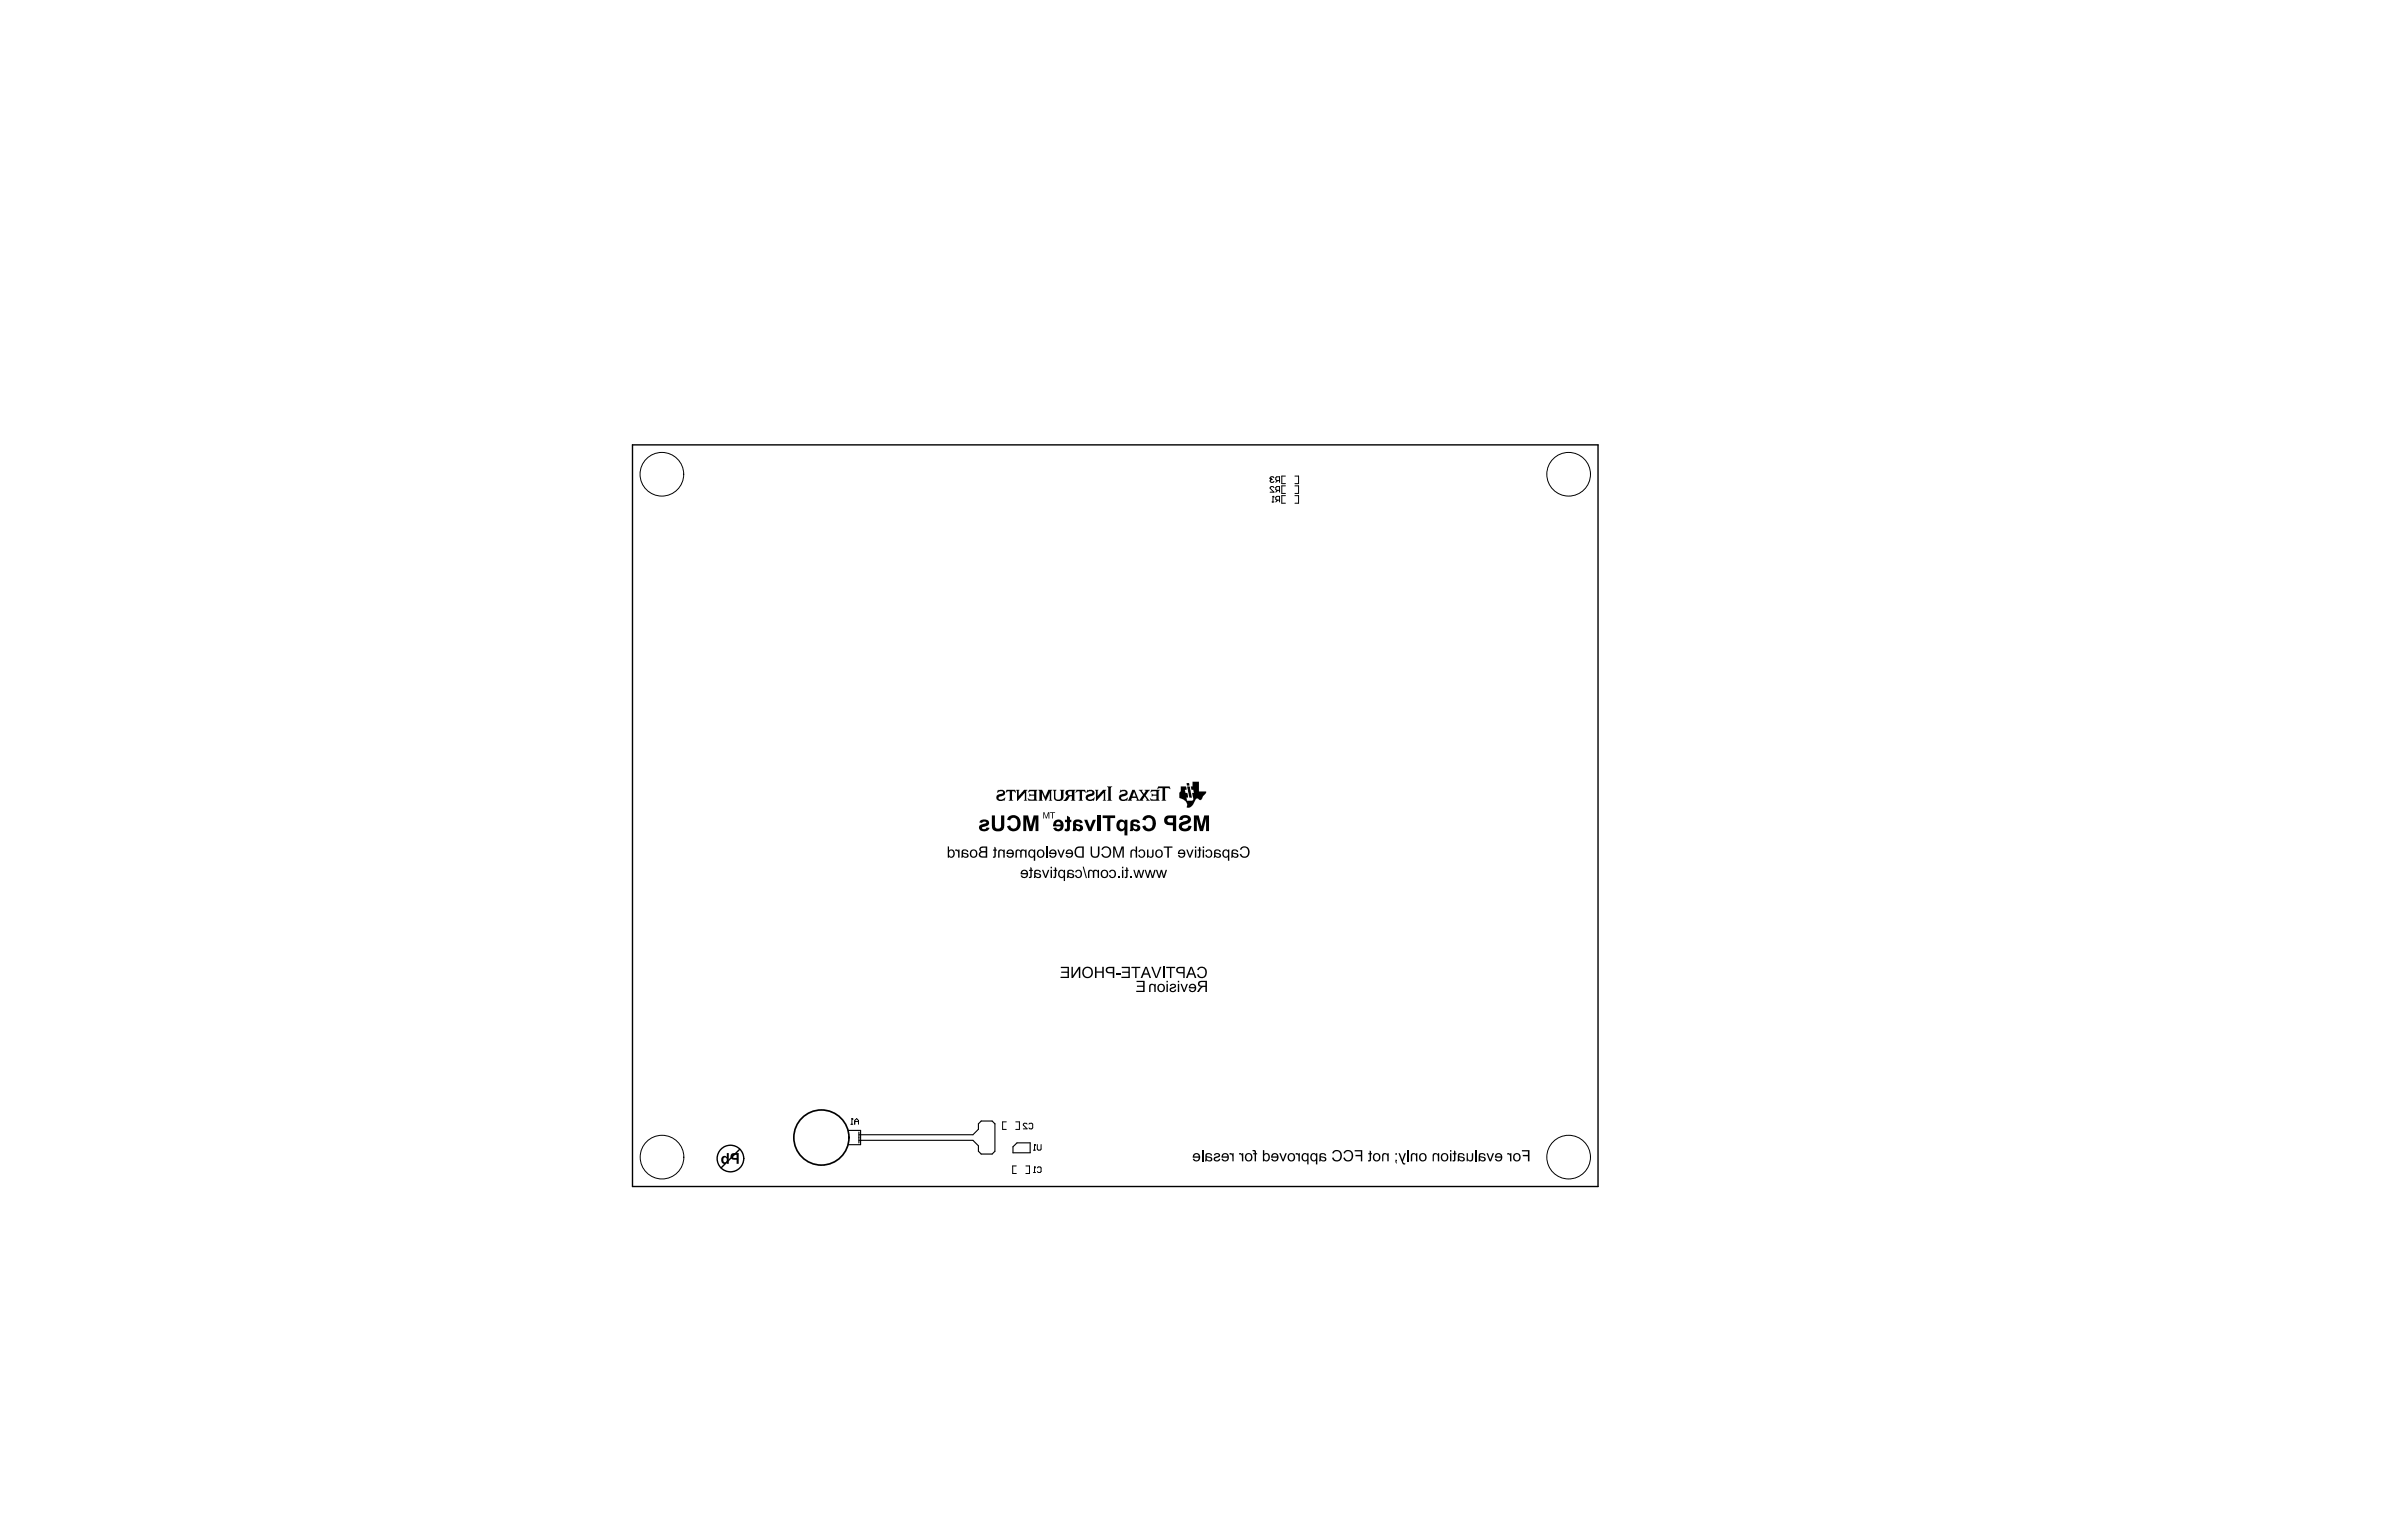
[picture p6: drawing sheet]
<svg xmlns="http://www.w3.org/2000/svg" width="432mm" height="279mm" viewBox="0 0 432 279" stroke-linecap="round" stroke-linejoin="round" font-family="sans-serif">
<g fill="none" stroke="#000" stroke-width=".25">
<path d="M114.7 80.7h175v134.4h-175zM189.7 153.5v2M210.9 175.3v2M134.1 208.4l-3.4 3.4M218 208.5v2.1M255.2 208.5v2.1"/>
<circle cx="132.4" cy="210.1" r="2.41"/>
</g>
<g fill="#000">
<path d="M173.1 154.1l.4-.1 .2 .3v-.3h.2v1.5h-.2l-.1-1.1-.4-.1zM177.8 148.7l.8-.1 .6 .2a.58 .58 0 0 1 .1 .7 .58 .58 0 0 1-.6 .3l-.2 .1a.25 .25 0 0 0-.4 .1 .25 .25 0 0 0 .1 .3h.5l.1-.3 .6 .1a1.01 1.01 0 0 1-1 .7 1.01 1.01 0 0 1-.9-.8 1.61 1.61 0 0 1 1.2-.7 .18 .18 0 0 0 .1-.3 .18 .18 0 0 0-.3 0h-.3l-.2 .2-.5-.1zM180.3 153.5l.2 .2v.3h.2v.2h-.2v1.2l-.4 .1h-.1v-.2h.3v-1.1h-.3v-.2h.3zM180.9 143.3l.9-.1 .1 .1a.53 .53 0 0 1 .3 .6 .53 .53 0 0 1-.6 .4l-.2 .1a.29 .29 0 0 0-.4 .2 .29 .29 0 0 0 .2 .4l.6-.1 .4-.3-.1 .5-.4 .1-.8-.1-.2-.2-.1-.3a.38 .38 0 0 1 .3-.5l.6-.2a.24 .24 0 0 0 .3-.1 .24 .24 0 0 0-.2-.3h-.4l-.4 .3zM179.8 147.8h.6v1.9a.58 .58 0 0 0 .7 .5 .58 .58 0 0 0 .4-.8v-1.6h.6v2l-.2 .6-.4 .3h-.4h-.7l-.3-.2-.3-.5zM181.1 154.1l.4-.1 .4 .2v-.2h.2v1.5h-.2v-1l-.4-.3-.3 .2v1.1h-.3v-1.1zM182.4 143.2l1.7 .1 .1 .5-.4-.3h-.3v1.1a.42 .42 0 0 0 .2 .6h-.9l.2-.2v-1.5h-.3l-.4 .3zM182.8 148.1l.6-.3h.4a1.45 1.45 0 0 1 1.2 1.9 1.45 1.45 0 0 1-2 .8l-.5-.7 .6-.1a.71 .71 0 0 0 .9 .5 .71 .71 0 0 0 .4-1l-.2-.7a.65 .65 0 0 0-1.1 .3l-.5-.2zM184.2 143.2h.6l-.1 .2v.9l.9-1.1h.6l-.2 .2v1.6l.2 .2h-.6l.2-.2-.1-1.2-1.3 1.4v-1.8zM184.2 154.1l.4-.1 .4 .3 .3-.3h.3l.3 .2v-.2h.2v1.5h-.3v-.9l-.2-.3a.28 .28 0 0 0-.3 0 .28 .28 0 0 0-.1 .2v1h-.3v-.9a.32 .32 0 0 0-.2-.4 .32 .32 0 0 0-.4 .4v.9h-.2v-1.1zM186.5 143.2h1.6l-.2 .3v1.4l.2 .3h-1.7l-.1-.5 .5 .3 .7-.1v-.6h-.7l-.2 .1v-.5l.2 .2h.7v-.6h-.8l-.3 .2zM186.8 157.2l.2 .2v.3h.2v.2h-.2v1.2l-.4 .1h-.1v-.2l.3-.1v-1h-.3v-.2h.3z"/>
<path d="M188.2 143.2h.7l.5 1.3 .6-1.3h.8l-.2 .2v1.6l.2 .2h-.7l.2-.2v-1.3l-.7 1.5h-.1l-.6-1.5v1.3l.1 .2h-.8l.2-.2v-1.6zM185.5 147.8h.9l.5 2 .5-2h.8v2.9h-.5v-2.2l-.5 2.2h-.6l-.6-2.2v2.2h-.5zM188.9 157.7h.2l.4 1.2 .5-1.2h.2l-.5 1.5h-.3zM189.1 147.3h.2l.4 1 .3-1h.2v1.1h-.1v-1l-.4 1h-.1l-.3-1v1h-.2zM190.9 143.2h.6l-.2 .3v1.2l.3 .3h.5l.2-.3v-1.3l-.2-.2 .9 .1-.2 .1v1.3l-.3 .4-.9 .1-.5-.3v-1.4zM190.3 147.3h1v.1h-.4v1h-.2v-1h-.4zM191.2 157.2l.3 .2v.3h.1v.2h-.1l-.1 1.1-.4 .2v-.2l.2-.1v-1h-.2v-.2h.2zM191.7 154h.2l.5 1.2 .4-1.2h.2l-.5 1.5h-.3zM193.4 147.9l.6 .3v.4h.2v.5h-.2l-.1 1.2a.61 .61 0 0 1-.9 .4v-.5a.25 .25 0 0 0 .4 0 .25 .25 0 0 0 0-.3v-.8h-.4v-.5h.4zM195.1 143.2h1.6l.1 .4v.2l-.3-.3h-.4v1.5l.2 .2-.8-.1a.6 .6 0 0 0 .2-.8v-.8h-.3l-.4 .3zM195.1 157.8l.3-.1a.74 .74 0 0 1 .8 1 .74 .74 0 0 1-1.2 .3l-.1-.3h.2a.42 .42 0 0 0 .6 .3 .42 .42 0 0 0 .2-.6l-.2-.4a.36 .36 0 0 0-.6 .2l-.2-.1zM196.3 157.1h.2l.5 2.1h-.2z"/>
<path d="M197.1 143.2l.1 .1h.9l.3 .4a.64 .64 0 0 1-.8 .7h-.1a.25 .25 0 0 0-.3 .3 .25 .25 0 0 0 .3 .2l.3 .1 .6-.4 .1 .1-.2 .5h-.9l-.4-.1-.2-.4v-.4l.3-.2 .6-.2a.24 .24 0 0 0 .3-.1 .24 .24 0 0 0-.2-.3h-.5l-.4 .3zM196.5 148.6h.6l.5 1.4 .5-1.4h.6l-.9 2.1h-.4zM197.7 153.5h.3v1.3a.53 .53 0 0 0 .6 .5 .53 .53 0 0 0 .4-.7v-1.1h.3v1.6a.81 .81 0 0 1-1 .4 .81 .81 0 0 1-.6-.9zM198.5 143.2h.6l-.1 .2v.9l.9-1.1h.6l-.2 .2v1.6l.2 .2h-.6l.2-.2-.1-1.2-1.3 1.4v-1.8zM197.3 157.8l.3-.1 .4 .1a.22 .22 0 0 0 .2 .1 .22 .22 0 0 0 .2-.2h.3l.3 .2v-.2h.2v1.5h-.2v-1l-.2-.3a.26 .26 0 0 0-.3 0 .26 .26 0 0 0-.1 .3v1h-.3v-.9a.33 .33 0 0 0-.3-.4 .33 .33 0 0 0-.3 .4v.9h-.3zM198.9 147.8h.6v2.9h-.6zM199.9 153.7l.4-.2h.6a1.07 1.07 0 0 1 .5 1.2 1.07 1.07 0 0 1-.9 .8l-.5-.1-.4-.5 .3-.1 .2 .4 .3 .1 .5-.1 .3-.6-.1-.6a.61 .61 0 0 0-.6-.3 .61 .61 0 0 0-.6 .4l-.2-.1zM200.7 142.6h.9a.99 .99 0 0 0-.2 1.1v.9a.42 .42 0 0 0 .2 .6h-.9l.2-.2v-2.2zM201.2 157.8l.4-.1a.73 .73 0 0 1 .7 1.1 .73 .73 0 0 1-1.2 0l-.1-.1h.3a.42 .42 0 0 0 .6 .3 .42 .42 0 0 0 .1-.6l-.1-.4-.2-.1h-.2l-.2 .3-.2-.1zM199.9 147.8h2.2v.5h-.8v2.4h-.6v-2.4h-.8zM202.7 158.9h.3v.3h-.3zM203.1 143.2l.1 .1 .8-.1 .1 .1a.53 .53 0 0 1 .3 .6 .53 .53 0 0 1-.6 .4l-.2 .1a.29 .29 0 0 0-.4 .2 .29 .29 0 0 0 .2 .4l.6-.1 .5-.3-.1 .5-.5 .1-.8-.1-.2-.2-.1-.3a.62 .62 0 0 1 .7-.6l.2-.1a.24 .24 0 0 0 .3-.1 .24 .24 0 0 0-.2-.3h-.4l-.4 .3z"/>
<path d="M201.8 153.5h.3l.7 1.7 .5-1.7h.4v2h-.2v-1.7l-.6 1.7h-.3l-.6-1.7v1.7h-.2zM204.1 157.2l.3 .2v.3h.2v.2h-.2v1.2l-.5 .1v-.2l.2-.1v-1h-.2v-.2h.2zM204.9 158.9h.3v.3h-.3zM205 154.2l.6-.2 .3 .2v-.7h.2v2h-.2l-.1-1-.2-.2a.32 .32 0 0 0-.3 0 .32 .32 0 0 0-.1 .3v.9h-.3zM206.5 154.1l.4-.1a.74 .74 0 0 1 .7 1 .74 .74 0 0 1-1.2 .3l-.1-.3h.3l.2 .3a.58 .58 0 0 0 .5-.4 .58 .58 0 0 0-.1-.6 .36 .36 0 0 0-.6 .2h-.2zM205.4 157.7h.3l.3 1.2 .3-1.2h.3l.3 1.2 .3-1.2h.2l-.4 1.5h-.3l-.2-1.2-.3 1.2h-.3zM207.4 148.1l.8-.3a1.54 1.54 0 0 1 1 2.6l-.7 .3h-.5a1.1 1.1 0 0 1-.9-.9l.5-.1a.69 .69 0 0 0 .9 .5 .69 .69 0 0 0 .4-.9v-.4a.63 .63 0 0 0-.6-.6 .63 .63 0 0 0-.7 .5l-.5-.2zM207.9 154h.3v1.1l.3 .2 .4-.2v-1.1h.2v1.2l-.2 .3h-.4l-.3-.2v.2h-.3zM208.7 143.2h1.5l-.2 .2v1.6l.2 .2-1.6-.1-.1-.4 .5 .3 .6-.1v-.6h-.6l-.2 .1v-.5l.2 .2h.6v-.6h-.7l-.3 .2zM207.5 157.7h.2l.4 1.2 .3-1.2h.2l.3 1.2 .3-1.2h.3l-.4 1.5h-.3l-.3-1.2-.3 1.2h-.2zM209.9 142.6h2.2l.1 .5-.3-.2-.7 .1v2l.2 .2h-.9l.2-.2v-2l-.6-.1-.3 .2zM209.5 157.7h.3l.3 1.2 .3-1.2h.3l.3 1.2 .3-1.2h.3l-.5 1.5h-.3l-.3-1.2-.2 1.2h-.3z"/>
<path d="M210.9 153.5h1.6v.2h-.6v1.8h-.3v-1.8h-.7zM215.1 142h.5v.4h-.4zM215.2 142.6l.5 .1 .4 1.9h-.5zM215 154h.3l.4 1.2 .4-1.2h.3l-.6 1.5h-.2zM214 148l.7-.2 .7 .1a.79 .79 0 0 1 .4 .9 .79 .79 0 0 1-.7 .6l-.8 .3a.55 .55 0 0 0 .5 .6 .55 .55 0 0 0 .6-.5v-.1l.6 .1a1.19 1.19 0 0 1-1.1 .9 1.19 1.19 0 0 1-1.2-.8 1.32 1.32 0 0 1 1.4-1.1l.1-.1a.33 .33 0 0 0 0-.4 .33 .33 0 0 0-.4 0l-.3 .1-.2 .3h-.5zM214 142.6h1l.1 .1v.5h-.3v.2l.1 .4h.4l.1 .4v.4h-.3l.1 .6 .9-.1a.38 .38 0 0 0 .1-.6l-.1-.7h.3v-.4l-.1-.2h-.3l-.1-.5v-.1h.3v-.9h1.1v1.8h1.4l-.1 .4-.6 .5-.3 .6-.2 .1-.3-.3h-.3l-.9 1.5-.4 .2h-.4l-.1-.1 .1-.7-.1-.3-.4-.4-.6-.2a.53 .53 0 0 1-.3-.8v-.3l.2-.2zM217.3 153.5l.3 .2v.3h.2v.2h-.2v1.2l-.4 .1-.1-.2 .2-.1v-1h-.2v-.2h.2zM218.7 154.1l.4-.1a.74 .74 0 0 1 .7 1 .74 .74 0 0 1-1.2 .3l-.1-.3h.2a.42 .42 0 0 0 .6 .3 .42 .42 0 0 0 .2-.6l-.1-.3-.2-.2-.3 .1-.1 .2h-.3zM216.4 147.8h.9l.5 2 .5-2h.9v2.9h-.6v-2.2l-.5 2.2h-.6l-.5-2.2v2.2h-.6zM225 153.7l.4-.2h.4l.3 .1 .3 .4 .1 .9-.4 .5-.9 .1-.3-.2-.2-.4 .3-.1 .2 .4 .4 .1a.82 .82 0 0 0 .6-.9 .82 .82 0 0 0-.8-.7l-.4 .4-.2-.1zM192.3 175.3h1.5v2h-1.5v-.2h1.2v-.7h-1.1v-.2h1.1v-.7h-1.2zM194.2 175.3h.3v1.6l1-1.6h.3v2h-.2v-1.6l-1.1 1.6h-.3z"/>
<path d="M198.5 175.3h.3v.8h1v-.8h.3v2h-.3v-.9h-1v.9h-.3zM202.3 176.5h.8v.2h-.8zM203.3 175.3h1.5v2h-1.5v-.2h1.3v-.7h-1.2v-.2h1.2v-.7h-1.3zM205.1 175.3h1.6v.2h-.7v1.8h-.2v-1.8h-.7zM206 177.8h1.5v2.1h-1.5v-.3h1.2v-.7h-1.1v-.2h1.1v-.6h-1.2zM208.4 178.5l.5-.1 .4 .2v-.2h.2v1.5h-.3v-1l-.3-.3-.3 .1v1.2h-.3v-1.2zM208.7 175.3h.3l.6 1.8 .7-1.8h.2l-.7 2h-.3zM211.4 175.3h1.6v.2h-.7v1.8h-.2v-1.8h-.7zM212.1 178.5l.7-.1 .4 .2-.1 .4-.6 .3a.22 .22 0 0 0-.2 .3 .22 .22 0 0 0 .3 .1l.2-.1 .2-.2h.2a.58 .58 0 0 1-.7 .5 .58 .58 0 0 1-.4-.8l.7-.2a.22 .22 0 0 0 .1-.3 .22 .22 0 0 0-.4 0l-.2 .2h-.2zM214 178.4h.2l.5 1.2 .4-1.2h.2l-.5 1.5h-.3zM217.2 175.5l.4-.2h.6l.4 .4 .2 .5-.1 .6-.3 .4-.4 .2-.5-.1-.4-.2-.1-.4 .3-.1 .1 .4 .3 .1h.5l.3-.5-.1-.7a.6 .6 0 0 0-.5-.4 .6 .6 0 0 0-.6 .4h-.3zM220.1 209.3l.4-.2h.3l.3 .2v.4l-.6 .3a.24 .24 0 0 0-.2 .3 .24 .24 0 0 0 .4 .1l.3-.3h.2a.58 .58 0 0 1-.7 .5 .58 .58 0 0 1-.4-.7l.8-.3a.28 .28 0 0 0-.1-.4 .28 .28 0 0 0-.4 .1l-.1 .2h-.2z"/>
<path d="M222.8 209.1h.4l.2 .2v-.2h.2v1.5h-.2l-.1-1.2h-.4zM224.6 209.1a.36 .36 0 0 1 .6 .2v-.2h.2v1.5h-.3v-1.2h-.4zM227 208.5l.5 .1 .2 .5h.2v.2h-.2v1.3h-.3v-1.3h-.2v-.2h.2v-.2l-.3-.2zM231.9 209.1h.3l.4 1.2 .4-1.2h.3l-.6 1.5h-.2zM234.8 209.1h.4l.2 .2v-.2h.2v1.5h-.2l-.1-1.2h-.4zM241.8 208.7l.3-.2 .7 .1 .3 .4 .2 .5-.1 .6-.3 .4-.4 .1-.7-.1-.3-.6h.2l.3 .4h.6l.3-.3 .1-.6a.62 .62 0 0 0-.5-.6 .62 .62 0 0 0-.7 .3h-.3zM243.8 208.7l.4-.2 .6 .1a1.19 1.19 0 0 1 .2 1.8l-.5 .2h-.4l-.4-.3-.2-.4h.3l.3 .4a.81 .81 0 0 0 .9-.4 .81 .81 0 0 0-.2-1l-.4-.2a.48 .48 0 0 0-.6 .4h-.3zM245.6 208.5h1.3v2.1h-.2v-.9h-1v-.3h1v-.6h-1.1zM248.3 208.6l.2 .1v.4h.2v.2h-.2v1.1l-.4 .2h-.1v-.3l.2 .1 .1-.2v-.9h-.3v-.2h.3zM250.6 209.2l.6-.1 .3 .2v-.2h.2v1.5h-.2v-1l-.3-.3-.4 .1v1.2h-.3zM253.5 209.1h.3l.4 1.2 .4-1.2h.3l-.6 1.5 .2 .3h.3l-.1 .3h-.2l-.3-.3zM255.9 209.2l.5-.1 .3 .2v-.2h.2v1.5h-.2v-1.1l-.3-.2-.4 .1v1.2h-.3v-1.2z"/>
<path d="M259.8 209.2l.5-.1 .4 .2v-.2h.2v1.5h-.3v-1l-.3-.3-.3 .1-.1 1.2h-.2zM263.6 208.6l.2 .1v.4h.2v.2h-.2v1.2l-.4 .1-.1-.3h.3v-1h-.3v-.2h.3zM265.9 209.1h.2v1l.3 .3 .4-.2v-1.1h.3l-.1 1.2-.1 .2-.5 .1-.3-.2v.2h-.2zM269.5 209.1h.2l.5 1.2 .4-1.2h.2l-.5 1.5h-.3zM273.2 209.1h.3l.3 .2v-.2h.2v1.5h-.3v-1.2h-.4zM275.9 208.5h1.4v2.1h-.3v-.9h-1v-.3h1v-.6h-1.1z"/>
<path d="M171.8 153.5v2h.2v-.2l.3 .2a.75 .75 0 0 0 .8-.8 .75 .75 0 0 0-.8-.7l-.3 .2v-.7zM172.2 154.3a.52 .52 0 0 1 .6 .3 .52 .52 0 0 1-.2 .7h-.2l-.3-.2z"/>
<path d="M174.5 154.1l-.2 .2-.1 1.2h.3v-.2l.6 .2a.44 .44 0 0 0 .5-.5 .44 .44 0 0 0-.6-.3l-.1-.1a.25 .25 0 0 1-.3-.3 .25 .25 0 0 1 .4-.1h.2l.1 .3 .2-.1-.3-.4zM174.6 154.8l.7 .2v.3h-.4a.4 .4 0 0 1-.3-.5z"/>
<path d="M176 154.2l-.2 .6 .2 .6 .3 .1 .7-.1 .2-.5-.2-.7-.4-.2zM176.2 154.3l.2-.1 .4 .1 .1 .5a.48 .48 0 0 1-.6 .5 .48 .48 0 0 1-.2-.8z"/>
<path d="M177.7 153.7l-.2 .3 .2 .4a.58 .58 0 0 0-.2 .8 .58 .58 0 0 0 .7 .3h.8v-2h-.9zM177.9 153.8l.8-.1v.6l-.8-.1-.1-.3zM177.8 154.7l.9-.1v.7l-.9-.1-.1-.2z"/>
<path d="M182.7 154.1l-.3 .8h1.2a.43 .43 0 0 1-.4 .4 .43 .43 0 0 1-.5-.3l-.2 .2a.72 .72 0 0 0 1 .1 .72 .72 0 0 0 .2-1 .72 .72 0 0 0-1-.2zM182.8 154.3h.1a.41 .41 0 0 1 .6 .3h-.8z"/>
<path d="M185.2 157.8l-.2 .7h1.1a.43 .43 0 0 1-.3 .5 .43 .43 0 0 1-.5-.3l-.3 .1a.72 .72 0 0 0 1.1 .2 .72 .72 0 0 0 .1-1 .72 .72 0 0 0-1-.2zM185.4 158a.41 .41 0 0 1 .5-.1 .41 .41 0 0 1 .2 .4h-.8z"/>
<path d="M186.6 154.1l-.2 .4v.4a.6 .6 0 0 0 .3 .6 .6 .6 0 0 0 .7-.1v.7h.3v-2.1h-.3v.2l-.2-.2zM186.8 154.3h.5l.1 .6a.43 .43 0 0 1-.5 .4 .43 .43 0 0 1-.3-.6z"/>
<path d="M187.5 157.8l-.1 1.4h.3v-.2l.4 .2a.47 .47 0 0 0 .6-.5 .47 .47 0 0 0-.6-.4h-.2a.23 .23 0 0 1-.1-.3 .23 .23 0 0 1 .3-.1h.2l.1 .3 .3-.1-.4-.4h-.5zM187.7 158.5l.5 .1a.26 .26 0 0 1 .3 .3 .26 .26 0 0 1-.5 .1l-.3-.2z"/>
<path d="M188.1 154.2l-.1 .7a.72 .72 0 0 0 1 .6 .72 .72 0 0 0 .2-1.2l-.5-.3zM188.3 154.3l.3-.1 .3 .1 .2 .5a.47 .47 0 0 1-.6 .5 .47 .47 0 0 1-.3-.8z"/>
<path d="M190.4 154.1l-.2 .8h1.1a.42 .42 0 0 1-.4 .4 .42 .42 0 0 1-.4-.3l-.3 .1 .3 .4h.5l.4-.2 .1-.6-.3-.6-.5-.1zM190.5 154.3l.4-.1 .3 .1 .1 .3h-.9z"/>
<path d="M190.5 157.2v.2h.2v-.2zM190.5 157.7v1.5h.2v-1.5z"/>
<path d="M191.1 148.9l-.2 .9h1.4a.41 .41 0 0 1-.3 .5 .41 .41 0 0 1-.5-.3l-.5 .2a1.04 1.04 0 0 0 1.4 .4 1.04 1.04 0 0 0 .3-1.5l-.2-.3-.5-.2h-.4zM191.5 149.2a.42 .42 0 0 1 .5-.2 .42 .42 0 0 1 .3 .5h-.9z"/>
<path d="M192 157.8l-.2 .6 .1 .5 .4 .3 .5-.2v.7h.3v-2h-.2v.2l-.3-.2zM192.2 158l.3-.1 .2 .1 .2 .5a.44 .44 0 0 1-.5 .5 .44 .44 0 0 1-.4-.6z"/>
<path d="M193.4 154.2l-.2 .7h1.1a.43 .43 0 0 1-.4 .4 .43 .43 0 0 1-.5-.3l-.2 .1 .2 .3 .7 .1 .4-.4v-.5l-.1-.4-.3-.2h-.4zM193.6 154.3a.41 .41 0 0 1 .7 .3h-.9z"/>
<path d="M193.2 143.5l-.1 .2a.52 .52 0 0 0 .5 .6l-.3 .2-.4 .6h-.1v.1h.5l.2-.1 .5-.7h.3v.6l-.2 .2h.9l-.2-.2v-1.6l.2-.2h-1.3zM193.7 143.5h.6v.7l-.4-.1a.34 .34 0 0 1-.3-.2 .34 .34 0 0 1 .1-.4z"/>
<path d="M193.6 157.8l-.1 .2-.1 1.2h.2l.1-.2 .6 .2a.44 .44 0 0 0 .4-.5 .44 .44 0 0 0-.5-.3l-.3-.1a.23 .23 0 0 1-.1-.3 .23 .23 0 0 1 .3-.1h.2l.2 .3 .2-.1-.3-.4zM193.7 158.5l.8 .2-.1 .3h-.4a.4 .4 0 0 1-.3-.5z"/>
<path d="M194.7 148.8l-.2 .2-.1 1.7h.5l.1-.2 .4 .2a.64 .64 0 0 0 .9-.5 .64 .64 0 0 0-.7-.7l-.4-.1a.26 .26 0 0 1 0-.4 .26 .26 0 0 1 .3 0l.3 .3 .5-.1-.3-.5-.4-.1h-.6zM195.1 149.7l.6 .2a.32 .32 0 0 1-.1 .4 .32 .32 0 0 1-.4-.1z"/>
<path d="M195.1 153.7l-.3 .6 .1 .9 .5 .3h1.1v-2h-1zM195.3 153.8l.9-.1v1.6h-.7l-.3-.2-.1-.8z"/>
<path d="M199.8 157.8l-.2 .3-.1 .4a.72 .72 0 0 0 1.1 .6 .72 .72 0 0 0 .2-1.1l-.5-.3zM199.9 158l.2-.1 .4 .1 .1 .5a.47 .47 0 0 1-.5 .5 .47 .47 0 0 1-.3-.7z"/>
<path d="M203.4 157.2v.2h.2v-.2zM203.4 157.7v1.5h.2v-1.5z"/>
<path d="M202.7 148.8l-.3 .5v.6a.82 .82 0 0 0 .5 .8 .82 .82 0 0 0 .9-.3v1.1h.6v-2.9h-.5v.3l-.6-.3zM203.1 149.1a.54 .54 0 0 1 .7 .1 .54 .54 0 0 1 0 .7 .48 .48 0 0 1-.6 .3 .48 .48 0 0 1-.3-.7z"/>
<path d="M205.3 143.2l-.6 1.7-.3 .3h.8l-.1-.2 .1-.3h.8l.1 .3-.2 .2h1.4l-.2-.3 .4-.5 .4 .6-.1 .2h.7l-.6-.7a.46 .46 0 0 1 .1-.7l.5-.6h-1a.51 .51 0 0 1-.2 .8l-.3-.5 .1-.3h-.7l.8 .9-.5 .8a.26 .26 0 0 1-.3 0 .26 .26 0 0 1-.1-.3l-.6-1.4zM205.6 143.6l.3 .8h-.6z"/>
<path d="M205 148.8l-.2 1.9h.5l.1-.2 .5 .2a.65 .65 0 0 0 .8-.6 .65 .65 0 0 0-.9-.6v-.1a.26 .26 0 0 1-.3-.3 .26 .26 0 0 1 .4-.1l.3 .3 .5-.1-.3-.5-.3-.1h-.7zM205.4 149.7l.4 .1a.31 .31 0 0 1 .3 .2 .31 .31 0 0 1-.2 .4 .31 .31 0 0 1-.4-.2z"/>
<path d="M209.6 154.2l-.2 .5 .1 .5 .5 .3 .6-.1 .2-.5-.2-.7-.4-.2zM209.8 154.4l.2-.2 .4 .1 .1 .5a.48 .48 0 0 1-.6 .5 .48 .48 0 0 1-.2-.8z"/>
<path d="M211.3 148l-.3 .6 .2 .7 .5 .3h.9v1.1h.6v-2.9h-1.3zM211.7 148.4l.9-.1v.8h-.8l-.2-.3z"/>
<path d="M213.7 154.2l-.2 .7h1.1a.43 .43 0 0 1-.3 .4 .43 .43 0 0 1-.5-.3l-.3 .1 .3 .3 .7 .1 .3-.4 .1-.5-.2-.4-.3-.2h-.3zM213.9 154.3a.39 .39 0 0 1 .5-.1 .39 .39 0 0 1 .2 .4h-.8z"/>
<path d="M216.6 153.5v.3h.3v-.3zM216.6 154v1.5h.3v-1.5z"/>
<path d="M218 153.5v.3h.3v-.3zM218 154v1.5h.3v-1.5z"/>
<path d="M220.2 154.1l-.1 .2-.1 1.2h.3v-.2l.6 .2a.44 .44 0 0 0 .4-.5 .44 .44 0 0 0-.5-.3l-.2-.1a.25 .25 0 0 1-.3-.3 .25 .25 0 0 1 .4-.1h.2l.2 .3 .2-.1-.3-.4zM220.3 154.8l.8 .2-.1 .3h-.4a.4 .4 0 0 1-.3-.5z"/>
<path d="M221.8 154.1l-.2 .3v.5a.6 .6 0 0 0 .3 .6 .6 .6 0 0 0 .7-.1v.7h.2v-2.1h-.2v.2l-.3-.2zM222 154.3l.2-.1 .3 .1 .1 .5a.43 .43 0 0 1-.5 .5 .43 .43 0 0 1-.3-.6z"/>
<path d="M223.4 154.1l-.1 .2-.2 1.2h.3l.1-.2 .5 .2a.47 .47 0 0 0 .5-.5 .47 .47 0 0 0-.7-.4h-.1a.23 .23 0 0 1-.2-.3 .23 .23 0 0 1 .4-.1l.2 .1 .1 .2 .3-.1-.4-.4zM223.5 154.8l.7 .2-.1 .3h-.3a.46 .46 0 0 1-.3-.5z"/>
<path d="M196.6 175.4l-.4 .6v.5l.1 .4a1.02 1.02 0 0 0 1.4 .2 1.02 1.02 0 0 0 .3-1.4 1.02 1.02 0 0 0-1.4-.3zM196.7 175.7l.6-.2 .4 .2 .2 .7-.3 .6-.6 .1-.4-.2-.1-.8z"/>
<path d="M200.6 175.5l-.2 .4 .2 .4 .4 .2h.7v.8h.3v-2h-1zM200.8 175.7l.9-.2v.8h-.6a.39 .39 0 0 1-.3-.2 .39 .39 0 0 1 0-.4z"/>
<path d="M207.6 175.3l-.8 2h.3l.2-.6h.9l.2 .6h.3l-.8-2zM207.8 175.5l.3 1h-.7z"/>
<path d="M210 178.5l-.2 .3v.5a.73 .73 0 0 0 .9 .5 .73 .73 0 0 0 .5-.8 .73 .73 0 0 0-.8-.6zM210.2 178.7l.2-.1 .3 .1 .2 .5a.47 .47 0 0 1-.6 .4 .47 .47 0 0 1-.2-.7z"/>
<path d="M211.5 177.8v.3h.2v-.3zM211.5 178.4v1.5h.2v-1.5z"/>
<path d="M213.5 177.8v.3h.3v-.3zM213.5 178.4v1.5h.3v-1.5z"/>
<path d="M213.4 175.4l-.2 .4 .1 .5 .5 .2h.7v.8h.3v-2zM213.6 175.6l.9-.1v.8h-.6a.38 .38 0 0 1-.4-.2 .38 .38 0 0 1 .1-.5z"/>
<path d="M215.7 178.5l-.2 .7h1.1a.43 .43 0 0 1-.3 .5 .43 .43 0 0 1-.5-.3h-.3l.3 .4 .5 .1 .4-.2 .2-.6-.2-.4-.3-.3h-.4zM215.8 178.7l.4-.1 .3 .1 .1 .3h-.8z"/>
<path d="M215.8 175.3l-.8 2h.3l.2-.6h.9l.2 .6h.3l-.8-2zM216 175.5l.3 1h-.7z"/>
<path d="M217.3 178l-.1 .5 .1 .3 .4 .2-.7 .9h.3l.5-.7 .4-.2h.3v.9h.3v-2.1h-1.1zM217.5 178.2l.2-.1h.8v.6h-.9l-.2-.2z"/>
<path d="M130.9 209.8l-.2 .3 .2 .7 .3 .3 .6-.3v.2h.3v-1.9h-.3v.7l-.4-.2zM131.2 210a.38 .38 0 0 1 .6 .3 .38 .38 0 0 1-.6 .3z"/>
<path d="M132.6 209.2l-.1 .3a.6 .6 0 0 0 .4 .8h.6v.7h.4v-1.9h-1zM132.9 209.5l.6-.1v.6l-.6-.1-.1-.2z"/>
<path d="M216.4 209.2l-.2 .7 1.1 .1a.43 .43 0 0 1-.3 .4 .43 .43 0 0 1-.5-.3h-.3l.3 .4h.7l.3-.3 .1-.5-.2-.4-.3-.2h-.3zM216.6 209.4a.4 .4 0 0 1 .4-.1 .4 .4 0 0 1 .3 .4h-.8z"/>
<path d="M218.6 209.2l-.2 1.4h.3v-.2l.6 .2a.44 .44 0 0 0 .5-.5 .44 .44 0 0 0-.6-.4h-.2a.25 .25 0 0 1-.2-.3 .25 .25 0 0 1 .4-.1h.1l.2 .3 .2-.1-.3-.4h-.5zM218.8 209.8l.7 .3-.1 .2-.4 .1a.4 .4 0 0 1-.2-.6z"/>
<path d="M221.7 209.2l-.3 .7h1.1a.43 .43 0 0 1-.3 .5 .43 .43 0 0 1-.5-.3l-.3 .1a.72 .72 0 0 0 1 .2 .72 .72 0 0 0 .3-1 .72 .72 0 0 0-1-.2zM221.8 209.4a.41 .41 0 0 1 .5-.1 .41 .41 0 0 1 .2 .4h-.8z"/>
<path d="M225.9 209.2l-.2 .6 .1 .5 .4 .3 .6-.2 .3-.6-.2-.5-.5-.2zM226.1 209.4l.2-.1 .3 .1 .2 .5a.46 .46 0 0 1-.6 .5 .46 .46 0 0 1-.3-.7z"/>
<path d="M228.9 208.5v2.1h.3v-.2l.2 .2a.74 .74 0 0 0 .8-.8 .74 .74 0 0 0-.8-.7l-.2 .2v-.8zM229.3 209.4a.52 .52 0 0 1 .7 .2 .52 .52 0 0 1-.3 .7l-.2 .1-.3-.2z"/>
<path d="M230.6 209.3l-.2 .6 1.1 .1a.43 .43 0 0 1-.3 .4 .43 .43 0 0 1-.5-.3h-.3l.3 .4h.7l.3-.3 .1-.5-.2-.4-.3-.2h-.3zM230.8 209.4h.1a.4 .4 0 0 1 .4-.1 .4 .4 0 0 1 .2 .4h-.8z"/>
<path d="M233.6 209.3l-.2 .7a.72 .72 0 0 0 1 .5 .72 .72 0 0 0 .3-1.1l-.5-.3zM233.8 209.4l.2-.1 .4 .1 .1 .5a.46 .46 0 0 1-.6 .5 .46 .46 0 0 1-.2-.7z"/>
<path d="M236.1 209.2l-.2 .6 .1 .4 .5 .4 .5-.2v.7h.2v-2h-.2v.2l-.3-.2zM236.3 209.4l.3-.2 .2 .2 .2 .5a.43 .43 0 0 1-.5 .5 .43 .43 0 0 1-.3-.7z"/>
<path d="M237.7 209.2l-.2 .4 .1 .5a.57 .57 0 0 0 .3 .5 .57 .57 0 0 0 .6-.2v.7h.3v-2h-.2v.2l-.3-.2zM237.9 209.4l.3-.2 .2 .2 .2 .5a.43 .43 0 0 1-.5 .5 .43 .43 0 0 1-.3-.7z"/>
<path d="M239.3 209.2l-.2 1.4h.3v-.2l.6 .2a.44 .44 0 0 0 .5-.5 .44 .44 0 0 0-.6-.4h-.2a.25 .25 0 0 1-.3-.3 .25 .25 0 0 1 .4-.1h.2l.2 .3 .2-.1-.3-.4h-.6zM239.4 209.8l.8 .3-.1 .3h-.4a.4 .4 0 0 1-.3-.6z"/>
<path d="M249.1 209.2l-.2 .4 .1 .8 .4 .2 .7-.2 .1-.4-.1-.7-.4-.2zM249.3 209.4l.2-.1 .3 .1 .2 .5a.48 .48 0 0 1-.7 .4 .48 .48 0 0 1-.1-.8z"/>
<path d="M253 209.1v.3h.2v-.3zM253 210.3v.4l.2 .3 .1-.2-.2-.2h.1v-.3z"/>
<path d="M257.5 209.2l-.2 .3-.1 .4a.72 .72 0 0 0 1.1 .6 .72 .72 0 0 0 .2-1.1l-.5-.3zM257.6 209.4l.2-.1 .4 .1 .2 .4a.47 .47 0 0 1-.6 .6 .47 .47 0 0 1-.3-.8z"/>
<path d="M261.4 209.2l-.2 .4v.4a.72 .72 0 0 0 1 .5 .72 .72 0 0 0 .3-1.1l-.5-.3zM261.6 209.4l.2-.1 .3 .1 .2 .5a.46 .46 0 0 1-.6 .5 .46 .46 0 0 1-.2-.7z"/>
<path d="M262.8 208.5v.3h.3v-.3zM262.8 209.1v1.5h.3v-1.5z"/>
<path d="M264.3 209.2l-.1 1.4h.2l.1-.2 .5 .2a.47 .47 0 0 0 .5-.5 .47 .47 0 0 0-.6-.4h-.2a.23 .23 0 0 1-.1-.4 .23 .23 0 0 1 .3 0h.3l.1 .3 .2-.1-.3-.4h-.6zM264.5 209.8l.5 .1a.27 .27 0 0 1 .2 .4 .27 .27 0 0 1-.4 .1l-.3-.2z"/>
<path d="M268.2 209.1l-.1 .3-.1 1.2h.3v-.2l.5 .2a.47 .47 0 0 0 .5-.6 .47 .47 0 0 0-.7-.3h-.1a.22 .22 0 0 1-.2-.3 .22 .22 0 0 1 .4-.1h.2l.2 .3 .2-.1-.3-.4zM268.3 209.8l.7 .2 .1 .3-.3 .1-.3-.1z"/>
<path d="M271.2 209.2l-.2 .7 1.1 .1a.43 .43 0 0 1-.4 .4 .43 .43 0 0 1-.5-.3h-.2l.2 .4h.8l.3-.3v-.5l-.1-.4-.3-.2h-.4zM271.3 209.4h.1a.39 .39 0 0 1 .4-.1 .39 .39 0 0 1 .3 .4h-.9z"/>
<path d="M274.5 209.2l-.2 .3v.5a.73 .73 0 0 0 .9 .5 .73 .73 0 0 0 .5-.8 .73 .73 0 0 0-.8-.6zM274.7 209.4l.2-.1 .3 .1 .2 .5a.47 .47 0 0 1-.6 .4 .47 .47 0 0 1-.2-.7z"/>
</g>
<path d="M153.8 205h2.2v2.5h-2.2M155.7 205.3v1.9M155.7 205.7h20.7l1-.9v-1l.5-.5h1.9l.6 .5v4.9l-.6 .5h-1.9l-.5-.5v-.9l-1-1h-20.7M183.6 207.9l.8-.7h2.3v1.8h-3.1z" fill="none" stroke="#000" stroke-width=".2"/>
<g fill="none" stroke="#000" stroke-width=".18">
<path d="M230.3 86.8h.1M230.3 86.8l.1 .2M230.4 87l-.1 .1 .1 .4h.4l.1-.2M230.4 87h.2M230.6 91h.3M230.8 90h.1M230.8 90l.1 .2M230.8 90v1M230.9 88.4l-.1-.2h-.4l-.1 .2v.2l.6 .6h-.6M230.9 86.6l-.1-.2h-.4l-.1 .4M231.6 90.7l-.3 .3M231.6 88.9l-.3 .3"/>
<path d="M231.6 87.1l-.3 .4M232 87.1h-.6l-.1-.1v-.4l.1-.2h.6v1.1M232 88.9h-.6l-.1-.2v-.3l.1-.2h.6v1M232 90.7h-.6l-.1-.2v-.3l.1-.2h.6v1M233 86.3h-.6v1.4h.6M233 88.1h-.6v1.4h.6M233 89.9h-.6v1.3h.6M234.7 86.3h.7v1.4h-.7M234.7 88.1h.7v1.4h-.7M234.7 89.9h.7v1.3h-.7M154.3 203.8h.3M154.4 202.8h.1"/>
<path d="M154.4 202.8v1M154.4 202.8l.2 .2M154.9 203.8v-.6l.4-.4 .3 .4v.6M154.9 203.3h.7M182.4 203.4h-.6v1.4h.6M184.1 203.4h.7v1.4h-.7M184.2 211.4h-.6v1.4h.6M186 211.4h.6v1.4h-.6M186.2 203.8l-.2-.1h-.3l-.2 .1v.2l.7 .7h-.7M186.5 203.8l.2-.1h.3l.2 .1v.7l-.2 .2h-.3l-.2-.2M187.4 208.5h.3M187.4 212.6h.3"/>
<path d="M187.5 207.5h.1M187.5 211.6h.1M187.5 207.5v1M187.5 211.6v1M187.5 207.5l.2 .2M187.5 211.6l.2 .2M188 207.5v.9l.2 .1h.3l.2-.1v-.9M188 211.8l.2-.2h.3l.2 .2v.6l-.2 .2h-.3l-.2-.2"/>
<circle cx="120" cy="86" r="4"/>
<circle cx="284.4" cy="86" r="4"/>
<circle cx="120" cy="209.8" r="4"/>
<circle cx="284.4" cy="209.8" r="4"/>
</g>
<path d="M267.6 208.5v2.1" fill="none" stroke="#000" stroke-width=".23"/>
<circle cx="148.9" cy="206.3" r="5" fill="none" stroke="#000" stroke-width=".3"/>
</svg>
